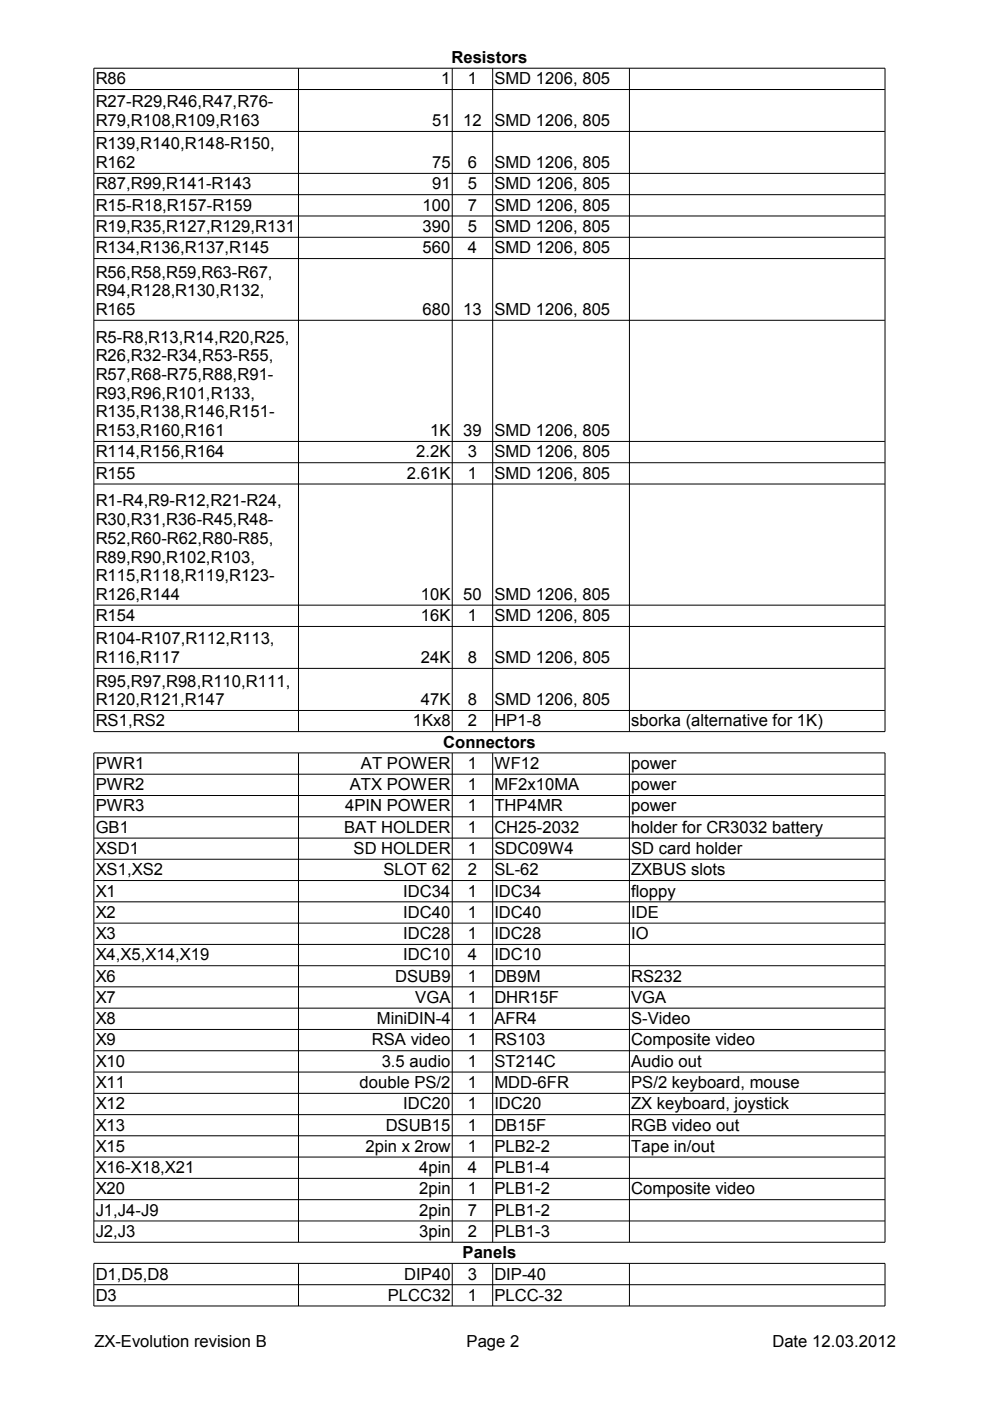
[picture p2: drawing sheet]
<svg xmlns="http://www.w3.org/2000/svg" width="210mm" height="297mm" viewBox="0 0 210 297" stroke-linecap="round" stroke-linejoin="round" font-family="sans-serif">
<defs><g id="words">
<g font-size="3.5">
<text x="20.3" y="17.9">R86</text>
<text x="93.6" y="17.9">1</text>
<text x="95.7" y="13.3">Resistors</text>
<text x="99.2" y="17.9">1</text>
<text x="104.8" y="17.9">SMD 1206, 805</text>
<text x="20.3" y="22.8">R27-R29,R46,R47,R76-</text>
<text x="20.3" y="26.7">R79,R108,R109,R163</text>
<text x="91.6" y="26.7">51</text>
<text x="98.2" y="26.7">12</text>
<text x="104.8" y="26.7">SMD 1206, 805</text>
<text x="20.3" y="31.7">R139,R140,R148-R150,</text>
<text x="20.3" y="35.7">R162</text>
<text x="91.6" y="35.7">75</text>
<text x="99.2" y="35.7">6</text>
<text x="104.8" y="35.7">SMD 1206, 805</text>
<text x="20.3" y="40.1">R87,R99,R141-R143</text>
<text x="91.6" y="40.1">91</text>
<text x="99.2" y="40.1">5</text>
<text x="104.8" y="40.1">SMD 1206, 805</text>
<text x="20.3" y="44.7">R15-R18,R157-R159</text>
<text x="89.6" y="44.7">100</text>
<text x="99.2" y="44.7">7</text>
<text x="104.8" y="44.7">SMD 1206, 805</text>
<text x="20.3" y="49.2">R19,R35,R127,R129,R131</text>
<text x="20.3" y="53.7">R134,R136,R137,R145</text>
<text x="89.6" y="49.2">390</text>
<text x="89.6" y="53.7">560</text>
<text x="99.2" y="49.2">5</text>
<text x="99.2" y="53.7">4</text>
<text x="104.8" y="49.2">SMD 1206, 805</text>
<text x="104.8" y="53.7">SMD 1206, 805</text>
<text x="20.3" y="58.9">R56,R58,R59,R63-R67,</text>
<text x="20.3" y="62.8">R94,R128,R130,R132,</text>
<text x="20.3" y="66.8">R165</text>
<text x="89.6" y="66.8">680</text>
<text x="98.2" y="66.8">13</text>
<text x="104.8" y="66.8">SMD 1206, 805</text>
<text x="20.3" y="72.7">R5-R8,R13,R14,R20,R25,</text>
<text x="20.3" y="76.6">R26,R32-R34,R53-R55,</text>
<text x="20.3" y="80.6">R57,R68-R75,R88,R91-</text>
<text x="20.3" y="84.6">R93,R96,R101,R133,</text>
<text x="20.3" y="88.5">R135,R138,R146,R151-</text>
<text x="20.3" y="92.5">R153,R160,R161</text>
<text x="91.2" y="92.5">1K</text>
<text x="98.2" y="92.5">39</text>
<text x="104.8" y="92.5">SMD 1206, 805</text>
<text x="20.3" y="97">R114,R156,R164</text>
<text x="20.3" y="101.5">R155</text>
<text x="86.3" y="101.5">2.61K</text>
<text x="88.3" y="97">2.2K</text>
<text x="99.2" y="97">3</text>
<text x="99.2" y="101.5">1</text>
<text x="104.8" y="97">SMD 1206, 805</text>
<text x="104.8" y="101.5">SMD 1206, 805</text>
<text x="20.3" y="107.4">R1-R4,R9-R12,R21-R24,</text>
<text x="20.3" y="111.3">R30,R31,R36-R45,R48-</text>
<text x="20.3" y="115.3">R52,R60-R62,R80-R85,</text>
<text x="20.3" y="119.3">R89,R90,R102,R103,</text>
<text x="20.3" y="123.2">R115,R118,R119,R123-</text>
<text x="20.3" y="131.7">R154</text>
<text x="20.3" y="127.2">R126,R144</text>
<text x="89.3" y="127.2">10K</text>
<text x="89.3" y="131.7">16K</text>
<text x="98.2" y="127.2">50</text>
<text x="99.2" y="131.7">1</text>
<text x="104.8" y="127.2">SMD 1206, 805</text>
<text x="104.8" y="131.7">SMD 1206, 805</text>
<text x="20.3" y="136.6">R104-R107,R112,R113,</text>
<text x="20.3" y="140.6">R116,R117</text>
<text x="89.3" y="140.6">24K</text>
<text x="99.2" y="140.6">8</text>
<text x="104.8" y="140.6">SMD 1206, 805</text>
<text x="20.3" y="145.6">R95,R97,R98,R110,R111,</text>
<text x="20.3" y="149.5">R120,R121,R147</text>
<text x="89.3" y="149.5">47K</text>
<text x="99.2" y="149.5">8</text>
<text x="104.8" y="149.5">SMD 1206, 805</text>
<text x="20.3" y="154">RS1,RS2</text>
<text x="87.5" y="154">1Kx8</text>
<text x="99.2" y="154">2</text>
<text x="104.8" y="154">HP1-8</text>
<text x="133.8" y="154">sborka (alternative for 1K)</text>
<text x="94" y="158.5">Connectors</text>
<text x="20.3" y="163">PWR1</text>
<text x="20.3" y="167.5">PWR2</text>
<text x="74.2" y="167.5">ATX POWER</text>
<text x="76.5" y="163">AT POWER</text>
<text x="99.2" y="163">1</text>
<text x="99.2" y="167.5">1</text>
<text x="104.8" y="163">WF12</text>
<text x="104.8" y="167.5">MF2x10MA</text>
<text x="133.8" y="163">power</text>
<text x="133.8" y="167.5">power</text>
<text x="20.3" y="172">PWR3</text>
<text x="73.2" y="172">4PIN POWER</text>
<text x="99.2" y="172">1</text>
<text x="104.8" y="172">THP4MR</text>
<text x="133.8" y="172">power</text>
<text x="20.3" y="176.6">GB1</text>
<text x="73" y="176.6">BAT HOLDER</text>
<text x="99.2" y="176.6">1</text>
<text x="104.8" y="176.6">CH25-2032</text>
<text x="133.8" y="176.6">holder for CR3032 battery</text>
<text x="20.3" y="181.1">XSD1</text>
<text x="20.3" y="185.6">XS1,XS2</text>
<text x="75" y="181.1">SD HOLDER</text>
<text x="81.3" y="185.6">SLOT 62</text>
<text x="99.2" y="181.1">1</text>
<text x="99.2" y="185.6">2</text>
<text x="104.8" y="181.1">SDC09W4</text>
<text x="104.8" y="185.6">SL-62</text>
<text x="133.8" y="181.1">SD card holder</text>
<text x="133.8" y="185.6">ZXBUS slots</text>
<text x="20.3" y="190.1">X1</text>
<text x="85.5" y="190.1">IDC34</text>
<text x="99.2" y="190.1">1</text>
<text x="104.8" y="190.1">IDC34</text>
<text x="133.8" y="190.1">floppy</text>
<text x="20.3" y="194.6">X2</text>
<text x="85.5" y="194.6">IDC40</text>
<text x="99.2" y="194.6">1</text>
<text x="104.8" y="194.6">IDC40</text>
<text x="133.8" y="194.6">IDE</text>
<text x="20.3" y="199.1">X3</text>
<text x="20.3" y="203.6">X4,X5,X14,X19</text>
<text x="85.5" y="199.1">IDC28</text>
<text x="85.5" y="203.6">IDC10</text>
<text x="99.2" y="199.1">1</text>
<text x="99.2" y="203.6">4</text>
<text x="104.8" y="199.1">IDC28</text>
<text x="104.8" y="203.6">IDC10</text>
<text x="133.8" y="199.1">IO</text>
<text x="20.3" y="208.1">X6</text>
<text x="83.8" y="208.1">DSUB9</text>
<text x="99.2" y="208.1">1</text>
<text x="104.8" y="208.1">DB9M</text>
<text x="133.8" y="208.1">RS232</text>
<text x="20.3" y="212.7">X7</text>
<text x="88.1" y="212.7">VGA</text>
<text x="99.2" y="212.7">1</text>
<text x="104.8" y="212.7">DHR15F</text>
<text x="133.8" y="212.7">VGA</text>
<text x="20.3" y="217.1">X8</text>
<text x="20.3" y="221.7">X9</text>
<text x="78.8" y="221.7">RSA video</text>
<text x="79.9" y="217.1">MiniDIN-4</text>
<text x="99.2" y="217.1">1</text>
<text x="99.2" y="221.7">1</text>
<text x="104.8" y="217.1">AFR4</text>
<text x="104.8" y="221.7">RS103</text>
<text x="133.8" y="217.1">S-Video</text>
<text x="133.8" y="221.7">Composite video</text>
<text x="20.3" y="226.2">X10</text>
<text x="80.9" y="226.2">3.5 audio</text>
<text x="99.2" y="226.2">1</text>
<text x="104.8" y="226.2">ST214C</text>
<text x="133.8" y="226.2">Audio out</text>
<text x="20.3" y="230.7">X11</text>
<text x="76.2" y="230.7">double PS/2</text>
<text x="99.2" y="230.7">1</text>
<text x="104.8" y="230.7">MDD-6FR</text>
<text x="133.8" y="230.7">PS/2 keyboard, mouse</text>
<text x="20.3" y="235.2">X12</text>
<text x="20.3" y="239.7">X13</text>
<text x="81.8" y="239.7">DSUB15</text>
<text x="85.5" y="235.2">IDC20</text>
<text x="99.2" y="235.2">1</text>
<text x="99.2" y="239.7">1</text>
<text x="104.8" y="235.2">IDC20</text>
<text x="104.8" y="239.7">DB15F</text>
<text x="133.8" y="235.2">ZX keyboard, joystick</text>
<text x="133.8" y="239.7">RGB video out</text>
<text x="20.3" y="244.2">X15</text>
<text x="77.5" y="244.2">2pin x 2row</text>
<text x="99.2" y="244.2">1</text>
<text x="104.8" y="244.2">PLB2-2</text>
<text x="133.8" y="244.2">Tape in/out</text>
<text x="20.3" y="248.7">X16-X18,X21</text>
<text x="88.9" y="248.7">4pin</text>
<text x="99.2" y="248.7">4</text>
<text x="104.8" y="248.7">PLB1-4</text>
<text x="20.3" y="253.2">X20</text>
<text x="20.3" y="257.7">J1,J4-J9</text>
<text x="88.9" y="253.2">2pin</text>
<text x="88.9" y="257.7">2pin</text>
<text x="99.2" y="253.2">1</text>
<text x="99.2" y="257.7">7</text>
<text x="104.8" y="253.2">PLB1-2</text>
<text x="104.8" y="257.7">PLB1-2</text>
<text x="133.8" y="253.2">Composite video</text>
<text x="20.3" y="262.3">J2,J3</text>
<text x="88.9" y="262.3">3pin</text>
<text x="99.2" y="262.3">2</text>
<text x="104.8" y="262.3">PLB1-3</text>
<text x="98.1" y="266.8">Panels</text>
<text x="20.3" y="271.3">D1,D5,D8</text>
<text x="20.3" y="275.8">D3</text>
<text x="82.2" y="275.8">PLCC32</text>
<text x="85.7" y="271.3">DIP40</text>
<text x="99.2" y="271.3">3</text>
<text x="99.2" y="275.8">1</text>
<text x="104.8" y="271.3">DIP-40</text>
<text x="104.8" y="275.8">PLCC-32</text>
<text x="20" y="285.7">ZX-Evolution revision B</text>
<text x="98.9" y="285.7">Page 2</text>
<text x="163.8" y="285.7">Date 12.03.2012</text>
</g>
</g></defs>
<g fill="none" stroke="#000" stroke-width=".21">
<path d="M19.9 14.5h167.7v140.6h-167.7zM19.9 19h167.7M63.3 14.5v140.6M95.9 14.5v140.6M104.5 14.5v140.6M133.5 14.5v140.6M19.9 27.9h167.7M19.9 36.8h167.7M19.9 41.3h167.7M19.9 45.8h167.7M19.9 50.3h167.7M19.9 54.8h167.7"/>
<path d="M19.9 67.9h167.7M19.9 93.6h167.7M19.9 98.1h167.7M19.9 102.6h167.7M19.9 128.3h167.7M19.9 132.8h167.7M19.9 159.6h167.7v103.8h-167.7zM19.9 141.7h167.7M19.9 150.6h167.7M63.3 159.7v103.6M95.9 159.7v103.6M104.5 159.7v103.6"/>
<path d="M133.5 159.7v103.6M19.9 164.1h167.7M19.9 168.7h167.7M19.9 173.2h167.7M19.9 177.7h167.7M19.9 182.2h167.7M19.9 186.7h167.7M19.9 191.2h167.7M19.9 195.7h167.7M19.9 200.2h167.7M19.9 204.8h167.7M19.9 209.2h167.7"/>
<path d="M19.9 213.7h167.7M19.9 218.3h167.7M19.9 222.8h167.7M19.9 227.3h167.7M19.9 231.8h167.7M19.9 236.3h167.7M19.9 240.8h167.7M19.9 245.3h167.7M19.9 249.8h167.7M19.9 254.4h167.7M19.9 258.9h167.7M19.9 267.9h167.7v9h-167.7z"/>
<path d="M19.9 272.4h167.7M63.3 267.9v9M95.9 267.9v9M104.5 267.9v9M133.5 267.9v9"/>
</g>
<use href="#words"/>
</svg>
